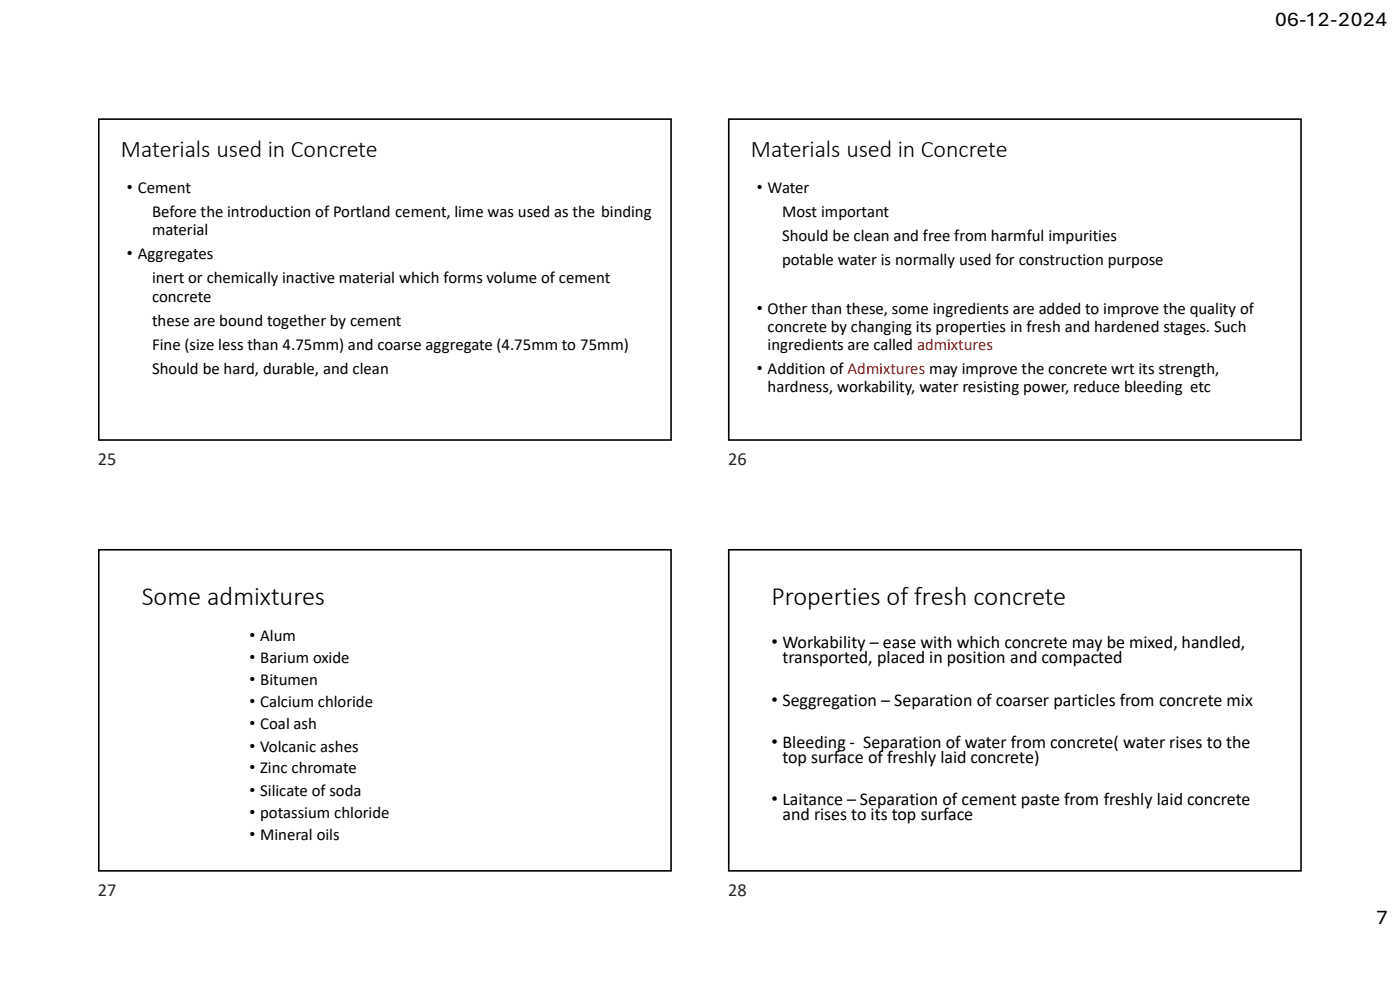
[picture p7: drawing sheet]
<svg xmlns="http://www.w3.org/2000/svg" width="297mm" height="210mm" viewBox="0 0 297 210" stroke-linecap="round" stroke-linejoin="round" font-family="sans-serif">
<defs><g id="words">
<g font-size="5.6">
<text x="30.1" y="128.3">Some admixtures</text>
<text x="163.7" y="128.3">Properties of fresh concrete</text>
</g>
<g font-size="5.1">
<text x="25.7" y="33.4">Materials used in Concrete</text>
<text x="159.3" y="33.4">Materials used in Concrete</text>
</g>
<g font-size="4.4">
<text x="270.5" y="5.4">06-12-2024</text>
<text x="291.9" y="196">7</text>
</g>
<g font-size="3.9" fill="#262626">
<text x="20.7" y="98.6">25</text>
<text x="154.4" y="98.6">26</text>
<text x="20.7" y="190">27</text>
<text x="154.4" y="190">28</text>
</g>
<g font-size="3.8">
<text x="163.7" y="137.5">• Workability – ease with which concrete may be mixed, handled,</text>
<text x="166" y="140.7">transported, placed in position and compacted</text>
<text x="163.7" y="149.7">• Seggregation – Separation of coarser particles from concrete mix</text>
<text x="163.7" y="158.6">• Bleeding - Separation of water from concrete( water rises to the</text>
<text x="166" y="161.8">top surface of freshly laid concrete)</text>
<text x="163.7" y="170.8">• Laitance – Separation of cement paste from freshly laid concrete</text>
<text x="166" y="173.9">and rises to its top surface</text>
</g>
<g font-size="3.6">
<text x="26.9" y="41">• Cement</text>
<text x="160.6" y="41">• Water</text>
<text x="32.3" y="46.1">Before the introduction of Portland cement, lime was used as the binding</text>
<text x="165.9" y="46.1">Most important</text>
<text x="32.3" y="49.9">material</text>
<text x="165.9" y="51.2">Should be clean and free from harmful impurities</text>
<text x="26.9" y="55">• Aggregates</text>
<text x="165.9" y="56.3">potable water is normally used for construction purpose</text>
<text x="32.3" y="60.1">inert or chemically inactive material which forms volume of cement</text>
<text x="32.3" y="64">concrete</text>
<text x="32.3" y="69.1">these are bound together by cement</text>
<text x="160.6" y="66.5">• Other than these, some ingredients are added to improve the quality of</text>
<text x="162.9" y="70.4">concrete by changing its properties in fresh and hardened stages. Such</text>
<text x="32.3" y="74.2">Fine (size less than 4.75mm) and coarse aggregate (4.75mm to 75mm)</text>
<text x="162.9" y="74.2">ingredients are called admixtures</text>
<text x="32.3" y="79.3">Should be hard, durable, and clean</text>
<text x="160.6" y="79.3">• Addition of Admixtures may improve the concrete wrt its strength,</text>
<text x="162.9" y="83.1">hardness, workability, water resisting power, reduce bleeding etc</text>
<text x="52.9" y="136">• Alum</text>
<text x="52.9" y="140.7">• Barium oxide</text>
<text x="52.9" y="145.4">• Bitumen</text>
<text x="52.9" y="150">• Calcium chloride</text>
<text x="52.9" y="154.7">• Coal ash</text>
<text x="52.9" y="159.4">• Volcanic ashes</text>
<text x="52.9" y="164.1">• Zinc chromate</text>
<text x="52.9" y="168.8">• Silicate of soda</text>
<text x="52.9" y="173.5">• potassium chloride</text>
<text x="52.9" y="178.1">• Mineral oils</text>
</g>
</g></defs>
<path d="M21 25.3h121.4v68h-121.4z" fill="none" stroke="#000" stroke-width=".34"/>
<path d="M154.4 25.1h121.8v68.5h-121.8z" fill="#fff"/>
<path d="M154.6 25.3h121.4v68h-121.4z" fill="none" stroke="#000" stroke-width=".34"/>
<path d="M20.8 116.5h121.8v68.5h-121.8z" fill="#fff"/>
<path d="M21 116.6h121.4v68.1h-121.4z" fill="none" stroke="#000" stroke-width=".34"/>
<path d="M154.4 116.5h121.8v68.5h-121.8z" fill="#fff"/>
<path d="M154.6 116.6h121.4v68.1h-121.4z" fill="none" stroke="#000" stroke-width=".34"/>
<use href="#words"/>
</svg>
